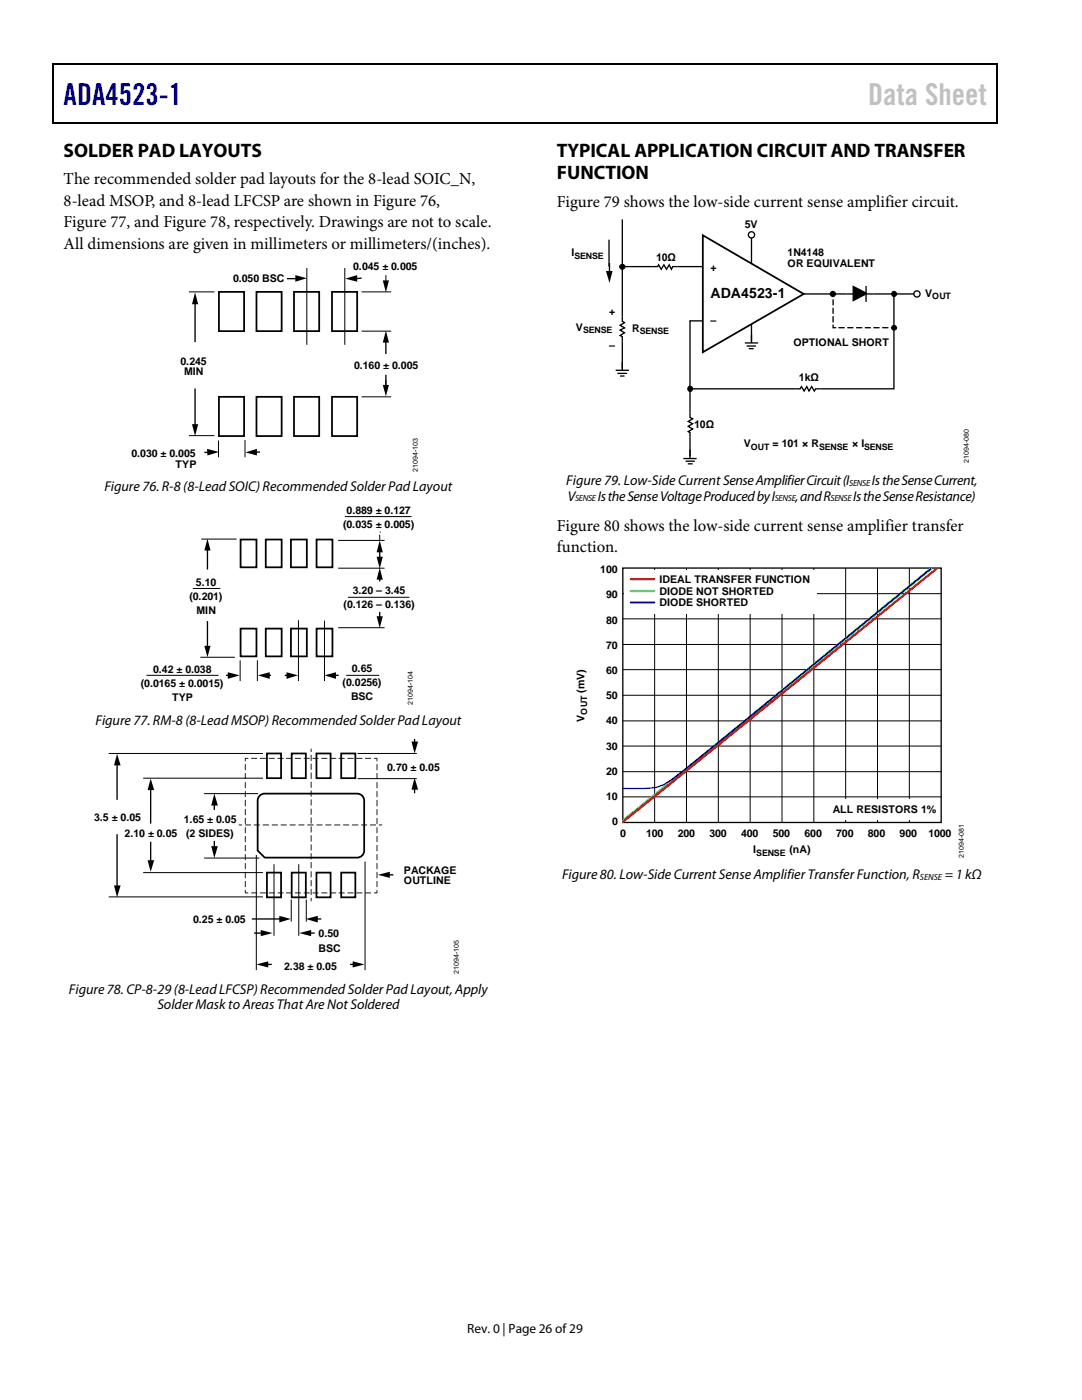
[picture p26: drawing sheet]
<svg xmlns="http://www.w3.org/2000/svg" width="216mm" height="279mm" viewBox="0 0 216 279" stroke-linecap="round" stroke-linejoin="round" font-family="sans-serif">
<defs><g id="words">
<text font-size="6" fill="#00f" x="12.7" y="20.9">ADA4523-1</text>
<text font-size="6" fill="#c1c1c1" x="173.2" y="20.9">Data Sheet</text>
<g font-size="3.9">
<text x="12.7" y="31.3">SOLDER PAD LAYOUTS</text>
<text x="111.1" y="31.3">TYPICAL APPLICATION CIRCUIT AND TRANSFER</text>
<text x="111.1" y="35.8">FUNCTION</text>
</g>
<g font-size="3.3">
<text x="12.7" y="41.1">8-lead MSOP, and 8-lead LFCSP are shown in Figure 76,</text>
<text x="12.7" y="36.8">The recommended solder pad layouts for the 8-lead SOIC_N,</text>
<text x="111.1" y="41.2">Figure 79 shows the low-side current sense amplifier circuit.</text>
<text x="12.7" y="45.4">Figure 77, and Figure 78, respectively. Drawings are not to scale.</text>
<text x="12.7" y="49.7">All dimensions are given in millimeters or millimeters/(inches).</text>
<text x="111.1" y="105.9">Figure 80 shows the low-side current sense amplifier transfer</text>
<text x="111.1" y="110.1">function.</text>
</g>
<g font-size="2.8">
<text x="141.8" y="59.6">ADA4523-1</text>
<text x="20.8" y="98">Figure 76. R-8 (8-Lead SOIC) Recommended Solder Pad Layout</text>
<text x="113" y="96.7">Figure 79. Low-Side CurrentSense Amplifier Circuit (I</text>
<text x="113.3" y="99.9">V</text>
<text x="119.3" y="99.9">Is the Sense Voltage Produced by I</text>
<text x="158.7" y="99.9">, andR</text>
<text x="170.3" y="99.9">Is the Sense Resistance)</text>
<text x="174" y="96.7">Is the Sense Current,</text>
<text x="19.1" y="144.7">Figure 77. RM-8 (8-Lead MSOP) Recommended Solder Pad Layout</text>
<text x="112.1" y="175.4">Figure 80. Low-Side Current Sense Amplifier Transfer Function, R</text>
<text x="188.5" y="175.4">= 1 kΩ</text>
<text x="13.8" y="198.3">Figure 78. CP-8-29 (8-LeadLFCSP) Recommended Solder Pad Layout,Apply</text>
<text x="31.4" y="201.5">Solder Mask to Areas That Are Not Soldered</text>
</g>
<text font-size="2.7" x="93.2" y="266">Rev. 0 | Page 26 of29</text>
<g font-size="2.1">
<text x="148.6" y="45.6">5V</text>
<text x="70.5" y="53.9">0.045 ± 0.005</text>
<text x="114" y="51.1">I</text>
<text x="130.9" y="52">10Ω</text>
<text x="141.8" y="54">+</text>
<text x="157.2" y="51.1">1N4148</text>
<text x="157.2" y="53.3">OR EQUIVALENT</text>
<text x="46.5" y="56.3">0.050 BSC</text>
<text x="184.6" y="59.2">V</text>
<text x="114.9" y="66">V</text>
<text x="121.6" y="62.9">+</text>
<text x="141.8" y="64.7">–</text>
<text x="121.6" y="69.7">–</text>
<text x="126.1" y="66.2">R</text>
<text x="158.3" y="69">OPTIONAL SHORT</text>
<text x="36" y="72.8">0.245</text>
<text x="36.7" y="74.9">MIN</text>
<text x="70.7" y="73.7">0.160 ± 0.005</text>
<text x="159.4" y="76.1">1kΩ</text>
<text x="138.5" y="85.4">10Ω</text>
<text x="148.4" y="89.2">V</text>
<text x="154.1" y="89.2">= 101 × R</text>
<text x="170" y="89.2">× I</text>
<text x="26.2" y="91.3">0.030 ± 0.005</text>
<text x="35" y="93.4">TYP</text>
<text x="68.5" y="105.3">(0.035 ± 0.005)</text>
<text x="69.2" y="102.5">0.889 ± 0.127</text>
<text x="37.8" y="119.7">(0.201)</text>
<text x="39.1" y="116.9">5.10</text>
<text x="70.4" y="118.6">3.20 – 3.45</text>
<text x="119.8" y="114.4">100</text>
<text x="120.9" y="119.4">90</text>
<text x="131.6" y="118.7">DIODE NOT SHORTED</text>
<text x="131.6" y="116.3">IDEAL TRANSFER FUNCTION</text>
<text x="39.2" y="122.5">MIN</text>
<text x="68.5" y="121.4">(0.126 – 0.136)</text>
<text x="120.9" y="124.4">80</text>
<text x="131.6" y="121">DIODE SHORTED</text>
<text x="120.9" y="129.5">70</text>
<text x="28.1" y="137.1">(0.0165 ± 0.0015)</text>
<text x="30.6" y="134.3">0.42 ± 0.038</text>
<text x="68.4" y="136.9">(0.0256)</text>
<text x="70.2" y="134.1">0.65</text>
<text x="120.9" y="134.5">60</text>
<text x="34.3" y="139.9">TYP</text>
<text x="70" y="139.7">BSC</text>
<text x="116.6" y="138.3" transform="rotate(-90 116.6 138.3)">(mV)</text>
<text x="120.9" y="139.6">50</text>
<text x="116.6" y="144" transform="rotate(-90 116.6 144)">V</text>
<text x="120.9" y="149.6">30</text>
<text x="120.9" y="144.6">40</text>
<text x="77.3" y="153.8">0.70 ± 0.05</text>
<text x="120.9" y="154.7">20</text>
<text x="120.9" y="159.7">10</text>
<text x="18.8" y="163.8">3.5 ± 0.05</text>
<text x="24.9" y="167">2.10 ± 0.05</text>
<text x="36.7" y="164.2">1.65 ± 0.05</text>
<text x="37.1" y="167">(2 SIDES)</text>
<text x="122.1" y="164.7">0</text>
<text x="123.7" y="167">0</text>
<text x="128.9" y="167">100</text>
<text x="135.2" y="167">200</text>
<text x="141.6" y="167">300</text>
<text x="147.9" y="167">400</text>
<text x="154.2" y="167">500</text>
<text x="160.5" y="167">600</text>
<text x="166.2" y="162.3">ALL RESISTORS 1%</text>
<text x="166.9" y="167">700</text>
<text x="173.2" y="167">800</text>
<text x="179.5" y="167">900</text>
<text x="185.2" y="167">1000</text>
<text x="150.3" y="170.2">I</text>
<text x="157.5" y="170.2">(nA)</text>
<text x="80.6" y="174.3">PACKAGE</text>
<text x="80.6" y="176.4">OUTLINE</text>
<text x="38.5" y="184.3">0.25 ± 0.05</text>
<text x="63.6" y="187.1">0.50</text>
<text x="63.6" y="189.9">BSC</text>
<text x="56.7" y="193.5">2.38 ± 0.05</text>
</g>
<g font-size="1.8">
<text x="114.6" y="51.7">SENSE</text>
<text x="186" y="59.8">OUT</text>
<text x="116.3" y="66.5">SENSE</text>
<text x="127.6" y="66.7">SENSE</text>
<text x="149.8" y="89.8">OUT</text>
<text x="163.4" y="89.8">SENSE</text>
<text x="172.4" y="89.8">SENSE</text>
<text x="114.8" y="100.1">SENSE</text>
<text x="154.6" y="100.1">SENSE</text>
<text x="165.7" y="100.1">SENSE</text>
<text x="169.5" y="96.9">SENSE</text>
<text x="117.2" y="142.6" transform="rotate(-90 117.2 142.6)">OUT</text>
<text x="150.9" y="170.8">SENSE</text>
<text x="183.6" y="175.6">SENSE</text>
</g>
<g font-size="1.4">
<text x="83.3" y="94.2" transform="rotate(-90 83.3 94.2)">21094-103</text>
<text x="193.3" y="92.4" transform="rotate(-90 193.3 92.4)">21094-080</text>
<text x="82.4" y="140.7" transform="rotate(-90 82.4 140.7)">21094-104</text>
<text x="192.3" y="171.2" transform="rotate(-90 192.3 171.2)">21094-081</text>
<text x="91.5" y="194.3" transform="rotate(-90 91.5 194.3)">21094-105</text>
</g>
</g></defs>
<g fill="#000">
<path d="M10.5 12.7h.3v1h-.3zM10.5 12.7h.3v.3h-.3zM133.3 12.7h.3v.3h-.3zM198.8 12.7h.2v1h-.2zM198.8 12.7h.2v.3h-.2zM10.5 24.4h.3v.2h-.3zM133.1 24.4h.2v.2h-.2zM198.8 24.4h.2v.2h-.2zM58.9 54.9l2.3 .6-2.3 .7zM68.9 55.6l2.4-.7v1.3zM76.4 56h1.2l-.6 2.3zM120.9 54.1h1.3l-.6 2.4z"/>
<path d="M166.1 58.5l.3 .2-.1 .6h-.2zM38.9 58.3l.6 2.4h-1.2zM77 66l.6 2.4h-1.2zM76.4 76.8h1.2l-.6 2.3zM166.1 64.8h.2l.1 .5h.3l.2 .1-.8 .1zM177.8 65.3h.6l.2 .1-.8 .1zM38.3 84.7h1.2l-.6 2.3zM41.3 89.6l2.4 .6-2.3 .7zM49 90.3l2.3-.7v1.3zM41.4 107.5l.6 2.4h-1.2zM75.8 113.3l.6 2.4h-1.2zM75.8 107.8l.6 2.4h-1.2z"/>
<path d="M75.2 111.1h1.2l-.6 2.4zM40.8 128.9h1.2l-.6 2.3zM45.4 134.2l2.4 .6-2.4 .7zM51.4 134.8l2.4-.6v1.3zM57.2 134.2l2.3 .6-2.3 .7zM64.8 134.8l2.2-.6v1.3zM75.2 123h1.2l-.6 2.4zM23.4 150.5l.7 2.2h-1.4zM30.1 155.4l.7 2.3h-1.4zM48.9 151.3h.7l-.6 .1-.1 .6zM62 149.4l.2 .1-.1 .6zM74.6 151.3h.6l.1 .6h-.2v-.5h-.4z"/>
<path d="M82.1 148h1.3l-.7 2.4zM82.7 155.2l.7 2.4h-1.3zM22.7 176.7h1.4l-.7 2.4zM29.4 171.7h1.4l-.7 2.3zM42.1 168.9h1.4l-.7 2.3zM42.8 158.4l.7 2.4h-1.4zM47.6 164.6h.7l-.6 .1zM48.9 177.7l.1-.1v.5h.5v.2h-.6zM62 179.2l.2 .1v.6h-.2zM74.6 178.2l.5-.1v-.5l.2 .1-.1 .6h-.6zM75.6 164.6h.7l-.6 .1zM75.4 174.6l2.4-.6v1.2z"/>
<path d="M52 185.6l2.4 .6-2.4 .6zM51.1 192.5l2.4-.6v1.2zM55.7 182.8l2.3 .6-2.3 .7zM59.7 186.2l2.4-.6v1.2zM61 183.4l2.4-.6v1.3zM70.4 191.9l2.4 .6-2.4 .6z"/>
<path d="M166.1 63.1l.1 1.3 .2-.2v-1zM166.1 61.5v1.1h.2l.1-1zM166.1 59.8v1.1h.2l.1-1.1z"/>
<path d="M176 65.3v.1l.2 .1 1.1-.1-.2-.1zM174.3 65.3l-.1 .1 .2 .1 1.1-.1v-.1zM172.6 65.3v.2l1.2-.1-.1-.1zM170.9 65.3v.2l1.2-.1-.2-.1zM169.1 65.3l-.1 .1 .2 .1 1.1-.1-.1-.1zM167.3 65.3v.1l.1 .1 1.2-.1-.1-.1z"/>
<path d="M50.1 151.3l.1 .1 1.1-.1zM51.9 151.3v.1l1.2-.1zM53.6 151.3l.1 .1 1.2-.1zM55.4 151.3l.1 .1 1.1-.1zM57.1 151.3v.1l1.2-.1zM58.9 151.3v.1l1.2-.1zM60.6 151.3l.1 .1 1.1-.1zM62.4 151.3v.1l1.2-.1zM64.1 151.3l.1 .1 1.1-.1zM65.9 151.3l.1 .1 1.1-.1zM67.6 151.3v.1l1.2-.1zM69.4 151.3v.1l1.2-.1zM71.1 151.3l.1 .1 1.1-.1zM72.9 151.3v.1l1.2-.1z"/>
<path d="M62 150.6l.1 1.3 .1-1.2zM62 152.4l.1 1.2 .1-1.1zM62 154.2l.1 1.3 .1-1.3zM62 156l.1 1.2 .1-1.1zM62 157.8l.1 1.2 .1-1.1zM62 159.6l.1 1.2 .1-1.2zM62 161.4l.1 1.2 .1-1.1zM62 163.2l.1 1.2 .1-1.2zM62 164.9l.1 1.2 .1-1.1zM62 166.7l.1 1.3 .1-1.2zM62 168.5l.1 1.2 .1-1.1zM62 170.3l.1 1.2 .1-1.1zM62 172.1l.1 1.2 .1-1.2zM62 173.9l.1 1.2 .1-1.1zM62 175.7l.1 1.2 .1-1.2zM62 177.5l.1 1.1 .1-1.1z"/>
<path d="M75.1 152.5l.1 1.2 .1-1.1zM75.1 154.3l.1 1.2 .1-1.2zM75.1 156.1l.1 1.2 .1-1.1zM75.1 157.9l.1 1.2 .1-1.2zM75.1 159.7l.1 1.2 .1-1.2zM75.1 161.5l.1 1.2 .1-1.1zM75.1 163.3l.1 1.2 .1-1.2zM75.1 165.1l.1 1.2 .1-1.1zM75.1 166.9l.1 1.2 .1-1.2zM75.1 168.6l.1 1.3 .1-1.2zM75.1 170.5l.1 1.2 .1-1.2zM75.1 172.3l.1 1.1 .1-1.1zM75.1 174l.1 1.3 .1-1.2zM75.1 175.8l.1 1.3 .1-1.2z"/>
<path d="M48.9 175.8v1.3l.1-1.2zM48.9 174.1v1.2l.1-1.2zM48.9 172.3v1.1l.1-1.1zM48.9 170.5v1.2l.1-1.2zM48.9 168.7v1.2l.1-1.2zM48.9 166.9v1.2l.1-1.2zM48.9 165.1v1.2l.1-1.1zM48.9 163.3v1.2l.1-1.2zM48.9 161.5v1.2l.1-1.1zM48.9 159.7v1.2l.1-1.2zM48.9 157.9v1.2l.1-1.2zM48.9 156.1v1.2l.1-1.1zM48.9 154.3v1.2l.1-1.2zM48.9 152.5v1.2l.1-1.1z"/>
<path d="M72.9 178.2v.1l1.2-.1zM71.1 178.2h1.2zM69.3 178.2h1.3zM67.6 178.2h1.2zM65.9 178.2l.1 .1 1.1-.1zM64.1 178.2l.1 .1 1.1-.1zM62.4 178.2v.1l1.2-.1zM60.6 178.2h1.2zM58.8 178.2h1.3zM57.1 178.2h1.2zM55.4 178.2l.1 .1 1.1-.1zM53.6 178.2l.1 .1 1.2-.1zM51.9 178.2v.1l1.2-.1zM50.1 178.2h1.2z"/>
<path d="M73.8 164.6l.1 .1 1.2-.1zM72.1 164.6v.1l1.2-.1zM70.2 164.6l.1 .1 1.2-.1zM68.5 164.6v.1l1.2-.1zM66.7 164.6l.1 .1 1.1-.1zM64.9 164.6l.1 .1 1.1-.1zM63.2 164.6v.1l1.2-.1zM61.3 164.6l.1 .1 1.2-.1zM59.6 164.6v.1l1.2-.1zM57.8 164.6v.1l1.2-.1zM56 164.6l.1 .1 1.1-.1zM54.2 164.6l.1 .1 1.2-.1zM52.4 164.6l.1 .1 1.2-.1zM50.7 164.6v.1l1.2-.1zM48.9 164.6v.1l1.2-.1z"/>
</g>
<path d="M10.7 13.7v10.7M10.8 12.8h122.5M133.6 12.8h65.2M198.9 13.7v10.7M10.8 24.5h188" fill="none" stroke="#000" stroke-width=".25"/>
<g fill="none" stroke="#000" stroke-width=".35">
<path d="M43.7 58.3h5v7.8h-5zM51.2 58.3h5v7.8h-5zM58.7 58.3h5v7.8h-5zM66.2 58.3h5.1v7.8h-5.1zM140.2 47l20.2 11.7-20.2 11.6zM43.7 79.2h5v7.8h-5zM51.2 79.2h5v7.8h-5zM58.7 79.2h5v7.8h-5zM66.2 79.2h5.1v7.8h-5.1zM48 107.7h3.2v5.5h-3.2zM53 107.7h3.2v5.5h-3.2zM58.1 107.7h3.1v5.5h-3.1z"/>
<path d="M63.2 107.7h3.1v5.5h-3.1zM48 125.5h3.2v5.5h-3.2zM53 125.5h3.2v5.5h-3.2zM58.1 125.5h3.1v5.5h-3.1zM63.2 125.5h3.1v5.5h-3.1zM51.7 159l.7-.5 .4-.1h18.5a1.39 1.39 0 0 1 1.4 1.4v9.9a1.39 1.39 0 0 1-1.4 1.5h-18.5l-1.4-1.5v-9.9zM53.3 150.4h2.8v4.9h-2.8zM58.2 150.4h2.8v4.9h-2.8zM63.1 150.4h2.9v4.9h-2.9zM68.1 150.4h2.8v4.9h-2.8zM53.3 174.2h2.8v4.9h-2.8zM58.2 174.2h2.8v4.9h-2.8z"/>
<path d="M63.1 174.2h2.9v4.9h-2.9zM68.1 174.2h2.8v4.9h-2.8z"/>
</g>
<g fill="none" stroke="#000" stroke-width=".2">
<path d="M37.7 58.3h5.1M61.2 53.5v15.3M68.8 53.5v15.3M72.2 58.3h5.9M77 54.9v1.8M72.2 66.1h5.9M72.2 79.2h5.9M77 75.9v1.6M37.7 86.9h5.1M43.6 87.9v3.4M48.9 87.8v3.5M38.5 117.4h5.5"/>
<path d="M40.2 107.6h7M67.5 113.4h9.2M67.5 107.8h9.2M68.8 103.1h13.3M69.4 119.2h12.3M75.8 106.2h.1M75.8 106.7v1.1M29.2 134.8h14.4M40 131.2h6.9M47.9 131.8v4.1M51.4 131.8v4.1M59.6 123.8v12.1"/>
<path d="M64.8 123.9v12M67.5 125.3h9.2M69.1 134.8h6.6M21.7 150.4h30.8M28.6 155.3h23.9M40.7 158.4h10.8M71.3 155.4h11.9M71.3 150.4h11.9M21.7 179h30.8M28.6 174.2h23.9M40.7 171.2h11.1M51.1 170.6v23"/>
<path d="M54.7 172.5v14.2M58.1 179.5v4.4M59.6 172.5v14.2M61.1 179.5v4.4M72.8 171.9v21.7"/>
</g>
<g fill="none" stroke="#000" stroke-width=".26">
<path d="M57.3 55.6h2M72.2 55.5l-1.4 .1M121.5 47.8v5.4M121.6 52.5v2M124.2 53.2h6.1M124.2 43.8v19.4M135.2 53.2h5M149.9 46.5v6.1M160.4 58.7h9.9M178.4 58.7v18.9h-14.7M182.4 58.7h-9.5M38.9 60.3v8"/>
<path d="M38.9 77.5v7.6M77 67.9v2.8M77 74.8v2.5M124.2 68.2v5.3M137.7 77.6h21M137.7 77.6v4.8M140.2 64h-2.5v13.6M149.9 64.7v3.4M40.8 90.3h.9M51.9 90.2l-1.1 .1M137.7 87.4v3.7M41.4 109.4v4.3"/>
<path d="M75.8 115.2v.8M75.8 109.8v1.7M41.4 124v5.2M45.1 134.8h.8M53.4 134.8h.7M56.8 134.8h.8M66.6 134.8h1M75.8 122.1v1.3M23.4 152.3v7.3M30.1 157.3v7.1M82.7 147.5v.9M82.7 157.2v1.1"/>
<path d="M23.4 166.5v10.6M30.1 168v4.1M42.8 160.3v1.3M42.8 167.8v1.5M77.3 174.6h1.2M50.3 183.4h5.8M50.7 186.2h1.8M53.1 192.5h1.1M61.6 186.2h1.2M63 183.4h1.1M69.8 192.5h1"/>
</g>
<path d="M131.4 53h3.1l-.1 .5h-3.2z" fill="#fff"/>
<path d="M130.3 53.2h.9l.2-.3 .5 .8 .6-.8 .5 .8 .5-.8 .5 .8 .2-.5h1" fill="none" stroke="#000" stroke-width=".26"/>
<path d="M123.9 63.9l.4 .1v3.1l-.4-.2z" fill="#fff"/>
<g fill="none" stroke="#000" stroke-width=".26">
<path d="M122.8 73.9h2.7M123.2 74.5h1.9M123.7 75h.9M124.2 63.2v.9l.4 .3-.9 .5 .9 .5-.9 .5 .9 .5-.9 .5 .5 .3v1M124.2 72.2v1.7M148.6 68.4h2.7M149 69.1h1.8M149.4 69.6h1M149.9 66.8v1.6M136.4 91.5h2.6M136.8 92h1.9M137.2 92.6h1"/>
<path d="M137.7 89.8v1.7"/>
</g>
<path d="M159.9 77.3h3.1l-.2 .5h-3.1z" fill="#fff"/>
<path d="M158.7 77.6h1l.2-.4 .6 .8 .5-.8 .4 .8 .6-.8 .5 .8 .2-.4h1" fill="none" stroke="#000" stroke-width=".26"/>
<path d="M137.5 83.1l.4 .1v3.1l-.4-.2z" fill="#fff"/>
<path d="M137.7 82.4v.9l.5 .3-.9 .5 .9 .5-.9 .5 .9 .5-.9 .5 .4 .2v1.1" fill="none" stroke="#000" stroke-width=".26"/>
<circle cx="149.9" cy="46.9" r=".62" fill="#fff"/>
<circle cx="149.9" cy="46.9" r=".62" fill="none" stroke="#000" stroke-width=".26"/>
<circle cx="183" cy="58.7" r=".62" fill="#fff"/>
<g fill="none" stroke="#000" stroke-width=".26">
<path d="M170.3 57.2l2.5 1.3v.2l-2.5 1.3zM172.8 57.1v3.2M124.3 113.4h63.5v50.7h-63.5z"/>
<circle cx="183" cy="58.7" r=".62"/>
</g>
<g fill="#000">
<circle cx="124.2" cy="53.2" r=".51"/>
<circle cx="166.2" cy="58.7" r=".52"/>
<circle cx="178.4" cy="58.7" r=".51"/>
<circle cx="137.7" cy="77.6" r=".51"/>
<circle cx="178.4" cy="65.4" r=".5"/>
</g>
<g fill="none" stroke="#000" stroke-width=".2">
<path d="M124.3 118.5h63.5M130.6 113.4v50.7M137 113.4v50.7M143.3 113.4v50.7M149.7 113.4v50.7M156 113.4v50.7M162.4 113.4v50.7M168.7 113.4v50.7M175.1 113.4v50.7M181.4 113.4v50.7M124.3 138.8h63.5M124.3 133.6h63.5"/>
<path d="M124.3 128.6h63.5M124.3 123.5h63.5M124.3 159h63.5M124.3 154h63.5M124.3 148.9h63.5M124.3 143.9h63.5"/>
<circle cx="124.2" cy="53.2" r=".51"/>
<circle cx="166.2" cy="58.7" r=".52"/>
<circle cx="178.4" cy="58.7" r=".51"/>
<circle cx="137.7" cy="77.6" r=".51"/>
<circle cx="178.4" cy="65.4" r=".5"/>
</g>
<path d="M170.3 57.2l2.5 1.3v.2l-2.5 1.3z" fill-rule="evenodd" fill="#000"/>
<path d="M164.6 159.6h22.7v4.1h-22.7z" fill="#fff"/>
<path d="M185.7 113.5l-61.3 50.4" fill="none" stroke="#0f0" stroke-width=".53"/>
<path d="M186.8 113.5l-62.4 50.6" fill="none" stroke="#f00" stroke-width=".44"/>
<path d="M185.7 113.5l-26.3 21.5a798.6 798.6 0 0 1-26 21 8.2 8.2 0 0 1-5.7 1.4h-3.3" fill="none" stroke="#00f" stroke-width=".26"/>
<path d="M124.6 113.8h38.4v8.6h-38.4z" fill="#fff"/>
<path d="M125.9 120.2h4.6" fill="none" stroke="#00f" stroke-width=".44"/>
<path d="M125.9 118h4.6" fill="none" stroke="#0f0" stroke-width=".44"/>
<path d="M125.9 115.6h4.6" fill="none" stroke="#f00" stroke-width=".44"/>
<use href="#words"/>
</svg>
